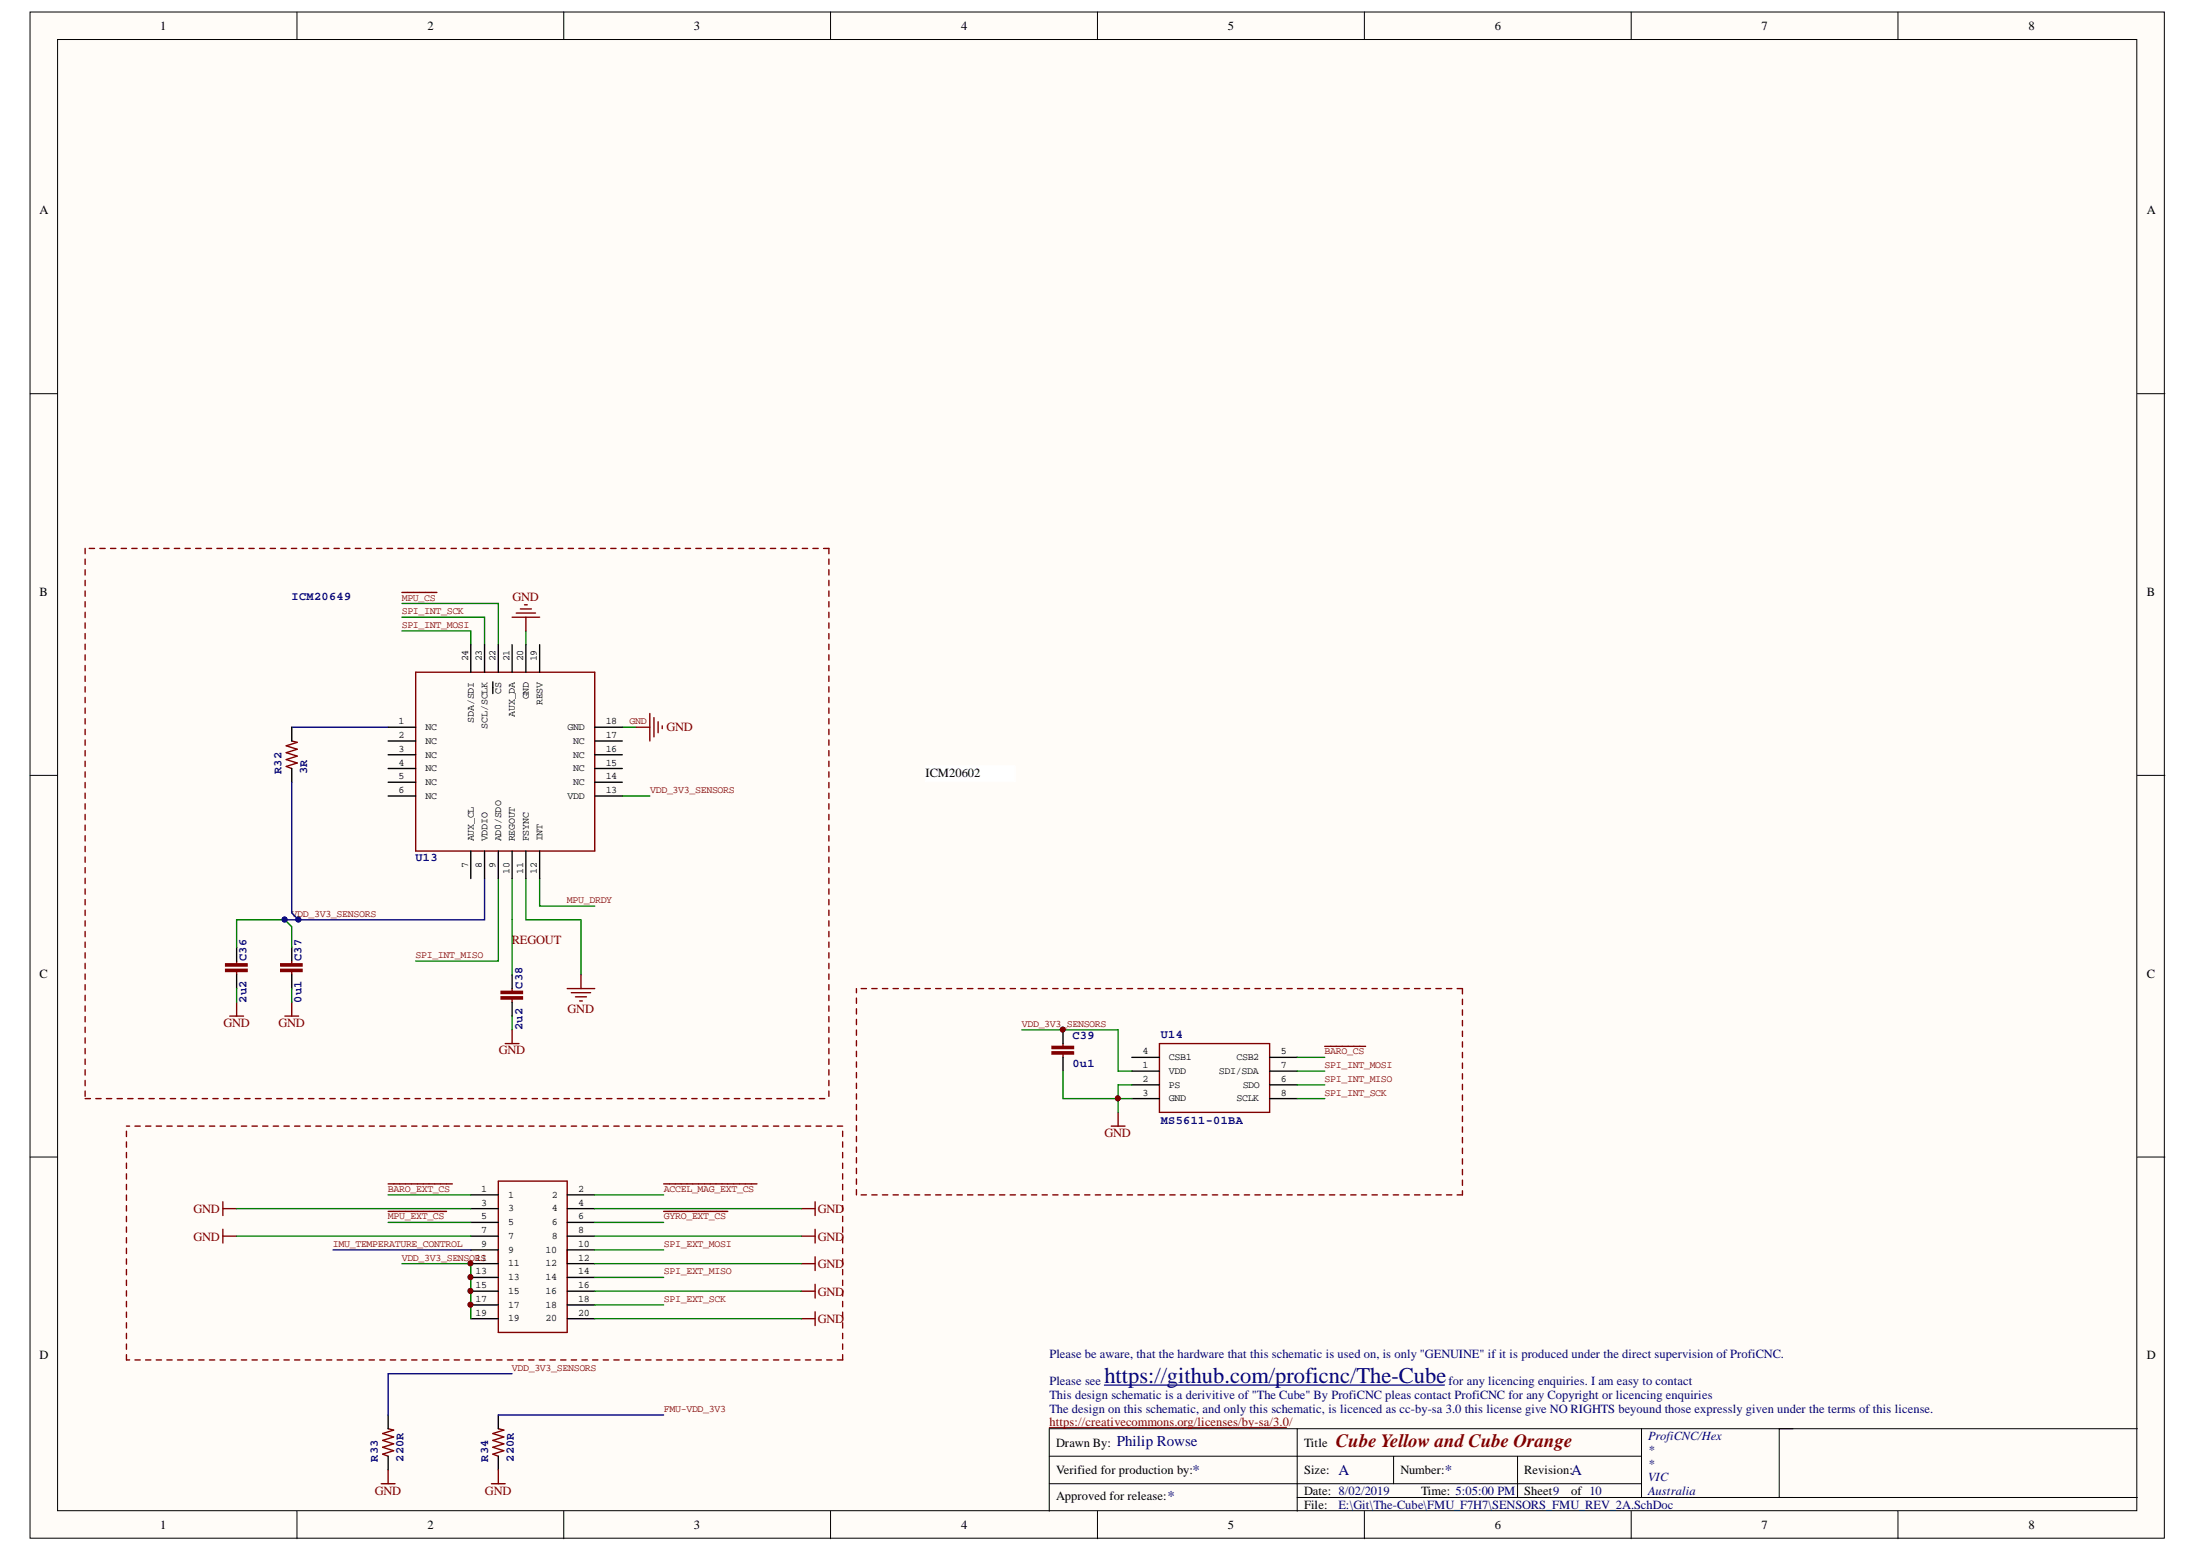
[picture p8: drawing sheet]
<svg xmlns="http://www.w3.org/2000/svg" width="297mm" height="210mm" viewBox="0 0 297 210" stroke-linecap="round" stroke-linejoin="round" font-family="sans-serif">
<defs><g id="words">
<text font-size="3" fill="#000080" x="149.3" y="187">https://github.com/proficnc/The-Cube</text>
<text font-size="2.5" fill="#800000" x="180.6" y="195.7">Cube Yellow and Cube Orange</text>
<g font-size="2" fill="#000080">
<text x="151" y="195.6">Philip Rowse</text>
<text x="157.9" y="203">*</text>
<text x="161.2" y="199.5">*</text>
<text x="181" y="199.5">A</text>
<text x="195.3" y="199.5">*</text>
<text x="212.4" y="199.5">A</text>
</g>
<g font-size="1.7">
<text x="21.7" y="4.1">1</text>
<text x="57.8" y="4.1">2</text>
<text x="93.8" y="4.1">3</text>
<text x="129.9" y="4.1">4</text>
<text x="166" y="4.1">5</text>
<text x="202.1" y="4.1">6</text>
<text x="238.1" y="4.1">7</text>
<text x="274.3" y="4.1">8</text>
<text x="5.3" y="28.9">A</text>
<text x="290.3" y="28.9">A</text>
<text x="5.3" y="80.6">B</text>
<text x="290.3" y="80.6">B</text>
<text x="125.1" y="105.1">ICM20602</text>
<text x="5.3" y="132.2">C</text>
<text x="290.3" y="132.2">C</text>
<text x="5.3" y="183.8">D</text>
<text x="290.3" y="183.8">D</text>
<text x="142.8" y="195.7">Drawn By:</text>
<text x="176.3" y="195.7">Title</text>
<text x="142.8" y="199.4">Verified for production by:</text>
<text x="142.8" y="202.9">Approved for release:</text>
<text x="176.3" y="199.4">Size:</text>
<text x="176.3" y="202.2">Date: 8/02/2019</text>
<text x="189.3" y="199.4">Number:</text>
<text x="192.1" y="202.2">Time: 5:05:00 PM</text>
<text x="206.1" y="199.4">Revision:</text>
<text x="206.1" y="202.2">Sheet9</text>
<text x="212.4" y="202.2">of 10</text>
<text x="21.7" y="206.8">1</text>
<text x="57.8" y="206.8">2</text>
<text x="93.8" y="206.8">3</text>
<text x="129.9" y="206.8">4</text>
<text x="166" y="206.8">5</text>
<text x="176.3" y="204.1">File:</text>
<text x="202.1" y="206.8">6</text>
<text x="238.1" y="206.8">7</text>
<text x="274.3" y="206.8">8</text>
</g>
<g font-size="1.7" fill="#800000">
<text x="69.3" y="81.2">GND</text>
<text x="90.1" y="98.9">GND</text>
<text x="69.2" y="127.7">REGOUT</text>
<text x="76.7" y="137">GND</text>
<text x="30.2" y="138.9">GND</text>
<text x="37.6" y="138.9">GND</text>
<text x="67.4" y="142.6">GND</text>
<text x="149.3" y="153.8">GND</text>
<text x="26.1" y="164.1">GND</text>
<text x="26.1" y="167.8">GND</text>
<text x="110.6" y="167.8">GND</text>
<text x="110.6" y="164.1">GND</text>
<text x="110.6" y="171.5">GND</text>
<text x="110.6" y="178.9">GND</text>
<text x="110.6" y="175.2">GND</text>
<text x="50.7" y="202.2">GND</text>
<text x="65.6" y="202.2">GND</text>
</g>
<g font-size="1.7" fill="#000080">
<text x="141.9" y="183.6">Please be aware, that the hardware that this schematic is used on, is only &quot;GENUINE&quot; if it is produced under the direct supervision of ProfiCNC.</text>
<text x="141.9" y="191">The design on this schematic, and only this schematic, is licenced as cc-by-sa 3.0 this license give NO RIGHTS beyound those expressly given under the terms of this license.</text>
<text x="141.9" y="189.2">This design schematic is a derivitive of &quot;The Cube&quot; By ProfiCNC pleas contact ProfiCNC for any Copyright or licencing enquiries</text>
<text x="141.9" y="187.3">Please see</text>
<text x="195.8" y="187.3">for any licencing enquiries. I am easy to contact</text>
<text x="222.8" y="194.8">ProfiCNC/Hex</text>
<text x="222.8" y="196.6">*</text>
<text x="222.8" y="198.5">*</text>
<text x="222.8" y="200.3">VIC</text>
<text x="222.8" y="202.2">Australia</text>
<text x="181" y="204.1">E:\Git\The-Cube\FMU_F7H7\SENSORS_FMU_REV_2A.SchDoc</text>
</g>
<text font-size="1.7" fill="#980000" x="141.9" y="192.9">https://creativecommons.org/licenses/by-sa/3.0/</text>
<g font-size="1.6" fill="#000080">
<text x="39.4" y="81.1">ICM20649</text>
<text x="38.1" y="104.6" transform="rotate(-90 38.1 104.6)">R32</text>
<text x="41.5" y="104.6" transform="rotate(-90 41.5 104.6)">3R</text>
<text x="56.2" y="116.5">U13</text>
<text x="33.3" y="130" transform="rotate(-90 33.3 130)">C36</text>
<text x="40.8" y="130" transform="rotate(-90 40.8 130)">C37</text>
<text x="33.3" y="135.6" transform="rotate(-90 33.3 135.6)">2u2</text>
<text x="40.8" y="135.6" transform="rotate(-90 40.8 135.6)">0u1</text>
<text x="70.6" y="133.7" transform="rotate(-90 70.6 133.7)">C38</text>
<text x="70.6" y="139.3" transform="rotate(-90 70.6 139.3)">2u2</text>
<text x="145" y="140.6">C39</text>
<text x="156.9" y="140.3">U14</text>
<text x="145" y="144.3">0u1</text>
<text x="156.9" y="152">MS5611-01BA</text>
<text x="51.1" y="197.7" transform="rotate(-90 51.1 197.7)">R33</text>
<text x="54.6" y="197.7" transform="rotate(-90 54.6 197.7)">220R</text>
<text x="66" y="197.7" transform="rotate(-90 66 197.7)">R34</text>
<text x="69.5" y="197.7" transform="rotate(-90 69.5 197.7)">220R</text>
</g>
<g font-size="1.4" fill="#800000">
<text x="54.3" y="83.1">SPI_INT_SCK</text>
<text x="54.3" y="81.2">MPU_CS</text>
<text x="54.3" y="85">SPI_INT_MOSI</text>
<text x="85.1" y="98">GND</text>
<text x="87.9" y="107.3">VDD_3V3_SENSORS</text>
<text x="39.4" y="124">VDD_3V3_SENSORS</text>
<text x="76.6" y="122.1">MPU_DRDY</text>
<text x="56.2" y="129.6">SPI_INT_MISO</text>
<text x="138.2" y="138.9">VDD_3V3_SENSORS</text>
<text x="179.1" y="142.6">BARO_CS</text>
<text x="179.1" y="146.3">SPI_INT_MISO</text>
<text x="179.1" y="144.5">SPI_INT_MOSI</text>
<text x="179.1" y="148.2">SPI_INT_SCK</text>
<text x="52.5" y="161.2">BARO_EXT_CS</text>
<text x="89.8" y="161.2">ACCEL_MAG_EXT_CS</text>
<text x="52.5" y="164.9">MPU_EXT_CS</text>
<text x="89.8" y="164.9">GYRO_EXT_CS</text>
<text x="45" y="168.6">IMU_TEMPERATURE_CONTROL</text>
<text x="54.3" y="170.5">VDD_3V3_SENSORS</text>
<text x="89.8" y="172.4">SPI_EXT_MISO</text>
<text x="89.8" y="168.6">SPI_EXT_MOSI</text>
<text x="89.8" y="176.1">SPI_EXT_SCK</text>
<text x="69.2" y="185.4">VDD_3V3_SENSORS</text>
<text x="89.8" y="191">FMU-VDD_3V3</text>
</g>
<g font-size="1.4">
<text x="63.3" y="89.4" transform="rotate(-90 63.3 89.4)">24</text>
<text x="65.1" y="89.4" transform="rotate(-90 65.1 89.4)">23</text>
<text x="67" y="89.4" transform="rotate(-90 67 89.4)">22</text>
<text x="68.9" y="89.4" transform="rotate(-90 68.9 89.4)">21</text>
<text x="70.7" y="89.4" transform="rotate(-90 70.7 89.4)">20</text>
<text x="72.6" y="89.4" transform="rotate(-90 72.6 89.4)">19</text>
<text x="67.8" y="93.8" transform="rotate(-90 67.8 93.8)">CS</text>
<text x="71.5" y="94.6" transform="rotate(-90 71.5 94.6)">GND</text>
<text x="73.3" y="95.4" transform="rotate(-90 73.3 95.4)">RESV</text>
<text x="53.9" y="98">1</text>
<text x="53.9" y="99.8">2</text>
<text x="53.9" y="101.7">3</text>
<text x="57.5" y="98.7">NC</text>
<text x="57.5" y="100.6">NC</text>
<text x="64" y="97.7" transform="rotate(-90 64 97.7)">SDA/SDI</text>
<text x="65.9" y="98.6" transform="rotate(-90 65.9 98.6)">SCL/SCLK</text>
<text x="69.6" y="97" transform="rotate(-90 69.6 97)">AUX_DA</text>
<text x="76.7" y="98.7">GND</text>
<text x="77.5" y="100.6">NC</text>
<text x="81.9" y="98">18</text>
<text x="81.9" y="99.8">17</text>
<text x="81.9" y="101.7">16</text>
<text x="53.9" y="103.5">4</text>
<text x="53.9" y="105.4">5</text>
<text x="53.9" y="107.3">6</text>
<text x="57.5" y="102.5">NC</text>
<text x="57.5" y="104.3">NC</text>
<text x="57.5" y="106.2">NC</text>
<text x="77.5" y="106.2">NC</text>
<text x="77.5" y="104.3">NC</text>
<text x="77.5" y="102.5">NC</text>
<text x="81.9" y="107.3">13</text>
<text x="81.9" y="105.4">14</text>
<text x="81.9" y="103.5">15</text>
<text x="57.5" y="108">NC</text>
<text x="64" y="113.8" transform="rotate(-90 64 113.8)">AUX_CL</text>
<text x="65.9" y="113.8" transform="rotate(-90 65.9 113.8)">VDDIO</text>
<text x="67.8" y="113.8" transform="rotate(-90 67.8 113.8)">AD0/SDO</text>
<text x="69.6" y="113.8" transform="rotate(-90 69.6 113.8)">REGOUT</text>
<text x="71.5" y="113.8" transform="rotate(-90 71.5 113.8)">FSYNC</text>
<text x="73.3" y="113.8" transform="rotate(-90 73.3 113.8)">INT</text>
<text x="76.7" y="108">VDD</text>
<text x="63.3" y="117.4" transform="rotate(-90 63.3 117.4)">7</text>
<text x="65.1" y="117.4" transform="rotate(-90 65.1 117.4)">8</text>
<text x="67" y="117.4" transform="rotate(-90 67 117.4)">9</text>
<text x="68.9" y="118.2" transform="rotate(-90 68.9 118.2)">10</text>
<text x="70.7" y="118.2" transform="rotate(-90 70.7 118.2)">11</text>
<text x="72.6" y="118.2" transform="rotate(-90 72.6 118.2)">12</text>
<text x="154.5" y="142.6">4</text>
<text x="158" y="143.4">CSB1</text>
<text x="167.2" y="143.4">CSB2</text>
<text x="173.2" y="142.6">5</text>
<text x="154.5" y="144.5">1</text>
<text x="154.5" y="146.3">2</text>
<text x="154.5" y="148.2">3</text>
<text x="158" y="145.2">VDD</text>
<text x="158" y="147.1">PS</text>
<text x="158" y="148.9">GND</text>
<text x="164.8" y="145.2">SDI/SDA</text>
<text x="167.2" y="148.9">SCLK</text>
<text x="168" y="147.1">SDO</text>
<text x="173.2" y="148.2">8</text>
<text x="173.2" y="146.3">6</text>
<text x="173.2" y="144.5">7</text>
<text x="65.1" y="161.2">1</text>
<text x="68.7" y="162">1</text>
<text x="74.6" y="162">2</text>
<text x="78.2" y="161.2">2</text>
<text x="65.1" y="163.1">3</text>
<text x="65.1" y="164.9">5</text>
<text x="65.1" y="166.8">7</text>
<text x="68.7" y="163.8">3</text>
<text x="68.7" y="165.7">5</text>
<text x="68.7" y="167.5">7</text>
<text x="74.6" y="163.8">4</text>
<text x="74.6" y="165.7">6</text>
<text x="74.6" y="167.5">8</text>
<text x="78.2" y="163.1">4</text>
<text x="78.2" y="164.9">6</text>
<text x="78.2" y="166.8">8</text>
<text x="64.3" y="170.5">11</text>
<text x="64.3" y="172.4">13</text>
<text x="65.1" y="168.6">9</text>
<text x="68.7" y="169.4">9</text>
<text x="68.7" y="171.3">11</text>
<text x="68.7" y="173.1">13</text>
<text x="73.8" y="169.4">10</text>
<text x="73.8" y="171.3">12</text>
<text x="73.8" y="173.1">14</text>
<text x="78.2" y="168.6">10</text>
<text x="78.2" y="170.5">12</text>
<text x="78.2" y="172.4">14</text>
<text x="64.3" y="174.2">15</text>
<text x="64.3" y="176.1">17</text>
<text x="64.3" y="177.9">19</text>
<text x="68.7" y="175">15</text>
<text x="68.7" y="176.8">17</text>
<text x="68.7" y="178.7">19</text>
<text x="73.8" y="175">16</text>
<text x="73.8" y="176.8">18</text>
<text x="73.8" y="178.7">20</text>
<text x="78.2" y="174.2">16</text>
<text x="78.2" y="176.1">18</text>
<text x="78.2" y="177.9">20</text>
</g>
</g></defs>
<g fill="#fffcf8" stroke="#000" stroke-width=".14">
<path d="M4.1 1.6h288.5v206.4h-288.5z"/>
<path d="M7.8 5.3h281.1v199h-281.1z"/>
</g>
<g fill="none" stroke="#000" stroke-width=".14">
<path d="M40.1 1.6v3.7M76.2 1.6v3.7M112.3 1.6v3.7M148.4 1.6v3.7M184.5 1.6v3.7M220.5 1.6v3.7M256.6 1.6v3.7M4.1 53.2h3.7M289 53.2h3.7M4.1 104.9h3.7M289 104.9h3.7M4.1 156.5h3.7"/>
<path d="M289 156.5h3.7M141.9 196.9h80M175.4 193.2h-33.5v11.2M188.4 196.9v3.8M205.2 196.9v5.6M221.9 193.2v9.3M242.4 193.2h-67v11.2M289 193.2h-48.4v9.3M40.1 204.4v3.7M76.2 204.4v3.7M112.3 204.4v3.7M141.9 200.7h80"/>
<path d="M148.4 204.4v3.7M175.4 202.5h113.6M184.5 204.4v3.7M220.5 204.4v3.7M256.6 204.4v3.7"/>
</g>
<g fill="#000080" stroke="#000080" stroke-width=".14">
<circle cx="63.6" cy="176.5" r=".33"/>
<circle cx="63.6" cy="174.6" r=".33"/>
<circle cx="63.6" cy="172.7" r=".33"/>
<circle cx="63.6" cy="170.9" r=".33"/>
<circle cx="143.7" cy="139.2" r=".33"/>
<circle cx="151.1" cy="148.5" r=".33"/>
<circle cx="38.5" cy="124.4" r=".34"/>
<circle cx="40.3" cy="124.4" r=".34"/>
</g>
<path d="M11.5 74.2v74.4M112.1 74.2h-100.6M112.1 74.2v74.4M197.7 133.7h-81.9M197.7 133.7v27.9M11.5 148.6h100.6M113.9 152.3h-96.8M115.8 161.6v-27.9M197.7 161.6h-81.9M17.1 183.9v-31.6M113.9 183.9h-96.8M113.9 183.9v-31.6" fill="none" stroke="#800000" stroke-width=".19" stroke-dasharray=".7 .7"/>
<g fill="none" stroke="#800000" stroke-width=".19">
<path d="M54.3 80.1h4.8M56.2 90.9h24.2v24.2h-24.2zM69.2 83.5h3.8M69.8 82.9h2.6M70.4 82.4h1.4M70.9 81.8h.4M71.1 83.5v1.8M86 98.4h1.9M87.9 96.5v3.7M88.4 97.1v2.6M89 97.6v1.5M89.5 98.2v.3"/>
<path d="M39.4 100.2l.8 .2-1.5 .5 1.5 .4-1.5 .5 1.5 .5-1.5 .4 1.5 .5-1.5 .5 .7 .2M31.1 137.4h1.8M32 130v.4M32 131.5v.3M32 135.6v1.8M38.5 137.4h1.9M39.4 130v.4M39.4 131.5v.3M39.4 135.6v1.8M69.2 133.7v.4M69.2 135.2v.4M69.2 139.3v1.8"/>
<path d="M76.7 133.7h3.7M77.2 134.3h2.7M77.8 134.8h1.5M78.4 135.4h.3M78.5 131.8v1.9M67.4 159.7h9.3v20.5h-9.3zM68.3 141.1h1.9M143.7 141.1v.4M143.7 142.6v.4M150.2 152.3h1.9M151.2 150.4v1.9M156.8 141.1h14.9v9.3h-14.9z"/>
<path d="M179.1 141.5h5.5M30.1 162.5v1.9M30.1 166.3v1.8M30.1 163.5h1.9M30.1 167.2h1.9M52.5 160.1h8.7M52.5 163.8h7.9M89.7 160.1h12.6M89.7 163.8h8.7M108.3 163.5h1.9M108.3 167.2h1.9M108.3 178.3h1.9"/>
<path d="M108.3 174.6h1.9M108.3 170.9h1.9M110.2 162.5v1.9M110.2 166.3v1.8M110.2 170v1.8M110.2 173.7v1.9M110.2 177.4v1.9M52.5 193.2l.7 .2-1.5 .5 1.5 .4-1.5 .5 1.5 .5-1.5 .4 1.5 .5-1.5 .5 .8 .2M52.5 198.8v1.9M67.4 198.8v1.9M67.4 193.2l.7 .2-1.5 .5 1.5 .4-1.5 .5 1.5 .5-1.5 .4 1.5 .5-1.5 .5 .8 .2M51.5 200.7h1.9"/>
<path d="M66.4 200.7h1.9"/>
</g>
<g fill="none" stroke="#000" stroke-width=".19">
<path d="M39.4 98.4v1.8M52.5 98.4h3.7M63.7 87.2v3.7M65.5 87.2v3.7M66.6 92.2v1.6M67.4 87.2v3.7M69.2 87.2v3.7M71.1 87.2v3.7M73 87.2v3.7M80.4 98.4h3.7M39.4 103.9v1.9M52.5 100.2h3.7"/>
<path d="M52.5 102.1h3.7M52.5 103.9h3.7M52.5 107.7h3.7M52.5 105.8h3.7M63.7 115.1v3.7M65.5 115.1v3.7M67.4 115.1v3.7M69.2 115.1v3.7M71.1 115.1v3.7M73 115.1v3.7M80.4 100.2h3.7M80.4 102.1h3.7"/>
<path d="M80.4 103.9h3.7M80.4 107.7h3.7M80.4 105.8h3.7M32 128.1v1.9M32 131.8v1.9M39.4 128.1v1.9M39.4 131.8v1.9M69.2 131.8v1.9M69.2 135.6v1.8M143.7 139.3v1.8M143.7 143v1.9M153 143h3.8"/>
<path d="M153 144.9h3.8M153 146.7h3.8M153 148.6h3.8M171.7 143h3.7M171.7 144.9h3.7M171.7 146.7h3.7M171.7 148.6h3.7M63.7 161.6h3.7M63.7 163.5h3.7M63.7 165.3h3.7M63.7 167.2h3.7M63.7 169h3.7"/>
<path d="M63.7 170.9h3.7M63.7 172.8h3.7M63.7 174.6h3.7M63.7 176.5h3.7M63.7 178.3h3.7M76.7 161.6h3.7M76.7 163.5h3.7M76.7 165.3h3.7M76.7 167.2h3.7M76.7 169h3.7M76.7 170.9h3.7M76.7 172.8h3.7"/>
<path d="M76.7 174.6h3.7M76.7 176.5h3.7M76.7 178.3h3.7M52.5 191.4v1.8M52.5 196.9v1.9M67.4 191.4v1.8M67.4 196.9v1.9"/>
</g>
<g fill="#800000" stroke="#800000" stroke-width=".19">
<path d="M142.2 142.3h2.9v.3h-2.9z"/>
<path d="M142.2 141.5h2.9v.3h-2.9z"/>
<path d="M67.7 134.8h2.9v.3h-2.9z"/>
<path d="M67.7 134.1h2.9v.3h-2.9z"/>
<path d="M30.5 131.1h2.9v.3h-2.9z"/>
<path d="M30.5 130.4h2.9v.3h-2.9z"/>
<path d="M38 131.1h2.8v.3h-2.8z"/>
<path d="M38 130.4h2.8v.3h-2.8z"/>
</g>
<g fill="none" stroke="#008000" stroke-width=".19">
<path d="M54.3 83.5h11.2v3.7M54.3 81.6h13.1v5.6M54.3 85.3h9.4v1.9M71.1 85.3v1.9M84.1 98.4h1.9M67.4 118.8v11.2h-11.2M69.2 118.8v13M71.1 118.8v5.6h7.4v7.4M73 118.8v3.7h7.4M84.1 107.7h3.8M32 128.1v-3.7h6.5l.9 .9v2.8M32 133.7v1.9"/>
<path d="M39.4 133.7v1.9M69.2 137.4v1.9M138.1 139.3h13.1v5.6h1.8M143.7 144.9v3.7h9.3M153 146.7h-1.8v3.7M175.4 148.6h3.7M175.4 146.7h3.7M175.4 144.9h3.7M175.4 143h3.7M32 163.5h31.7M32 167.2h31.7M52.5 161.6h11.2"/>
<path d="M52.5 165.3h11.2M54.3 170.9h9.4v7.4M80.4 163.5h27.9M80.4 167.2h27.9M80.4 178.3h27.9M80.4 174.6h27.9M80.4 170.9h27.9M80.4 161.6h9.3M80.4 165.3h9.3M80.4 172.8h9.3M80.4 169h9.3M80.4 176.5h9.3"/>
</g>
<g fill="#800000" stroke="#800000" stroke-width=".14">
<circle cx="151.1" cy="148.5" r=".33"/>
<circle cx="143.7" cy="139.2" r=".33"/>
<circle cx="63.6" cy="170.9" r=".33"/>
<circle cx="63.6" cy="172.7" r=".33"/>
<circle cx="63.6" cy="174.6" r=".33"/>
<circle cx="63.6" cy="176.5" r=".33"/>
</g>
<path d="M39.4 98.4h13.1M39.4 105.8v17.7l1 .9M65.5 118.8v5.6h-27M45 169h18.7M67.4 191.4h22.3M69.2 185.8h-16.7v5.6" fill="none" stroke="#000080" stroke-width=".19"/>
<path d="M125.1 103.6h12.1v2.1h-12.1z" fill="#fff" stroke="#fff" stroke-width=".14"/>
<path d="M141.9 193.1h32.1" fill="none" stroke="#980000" stroke-width=".14"/>
<path d="M149.3 187.3h46" fill="none" stroke="#000080" stroke-width=".17"/>
<use href="#words"/>
</svg>
